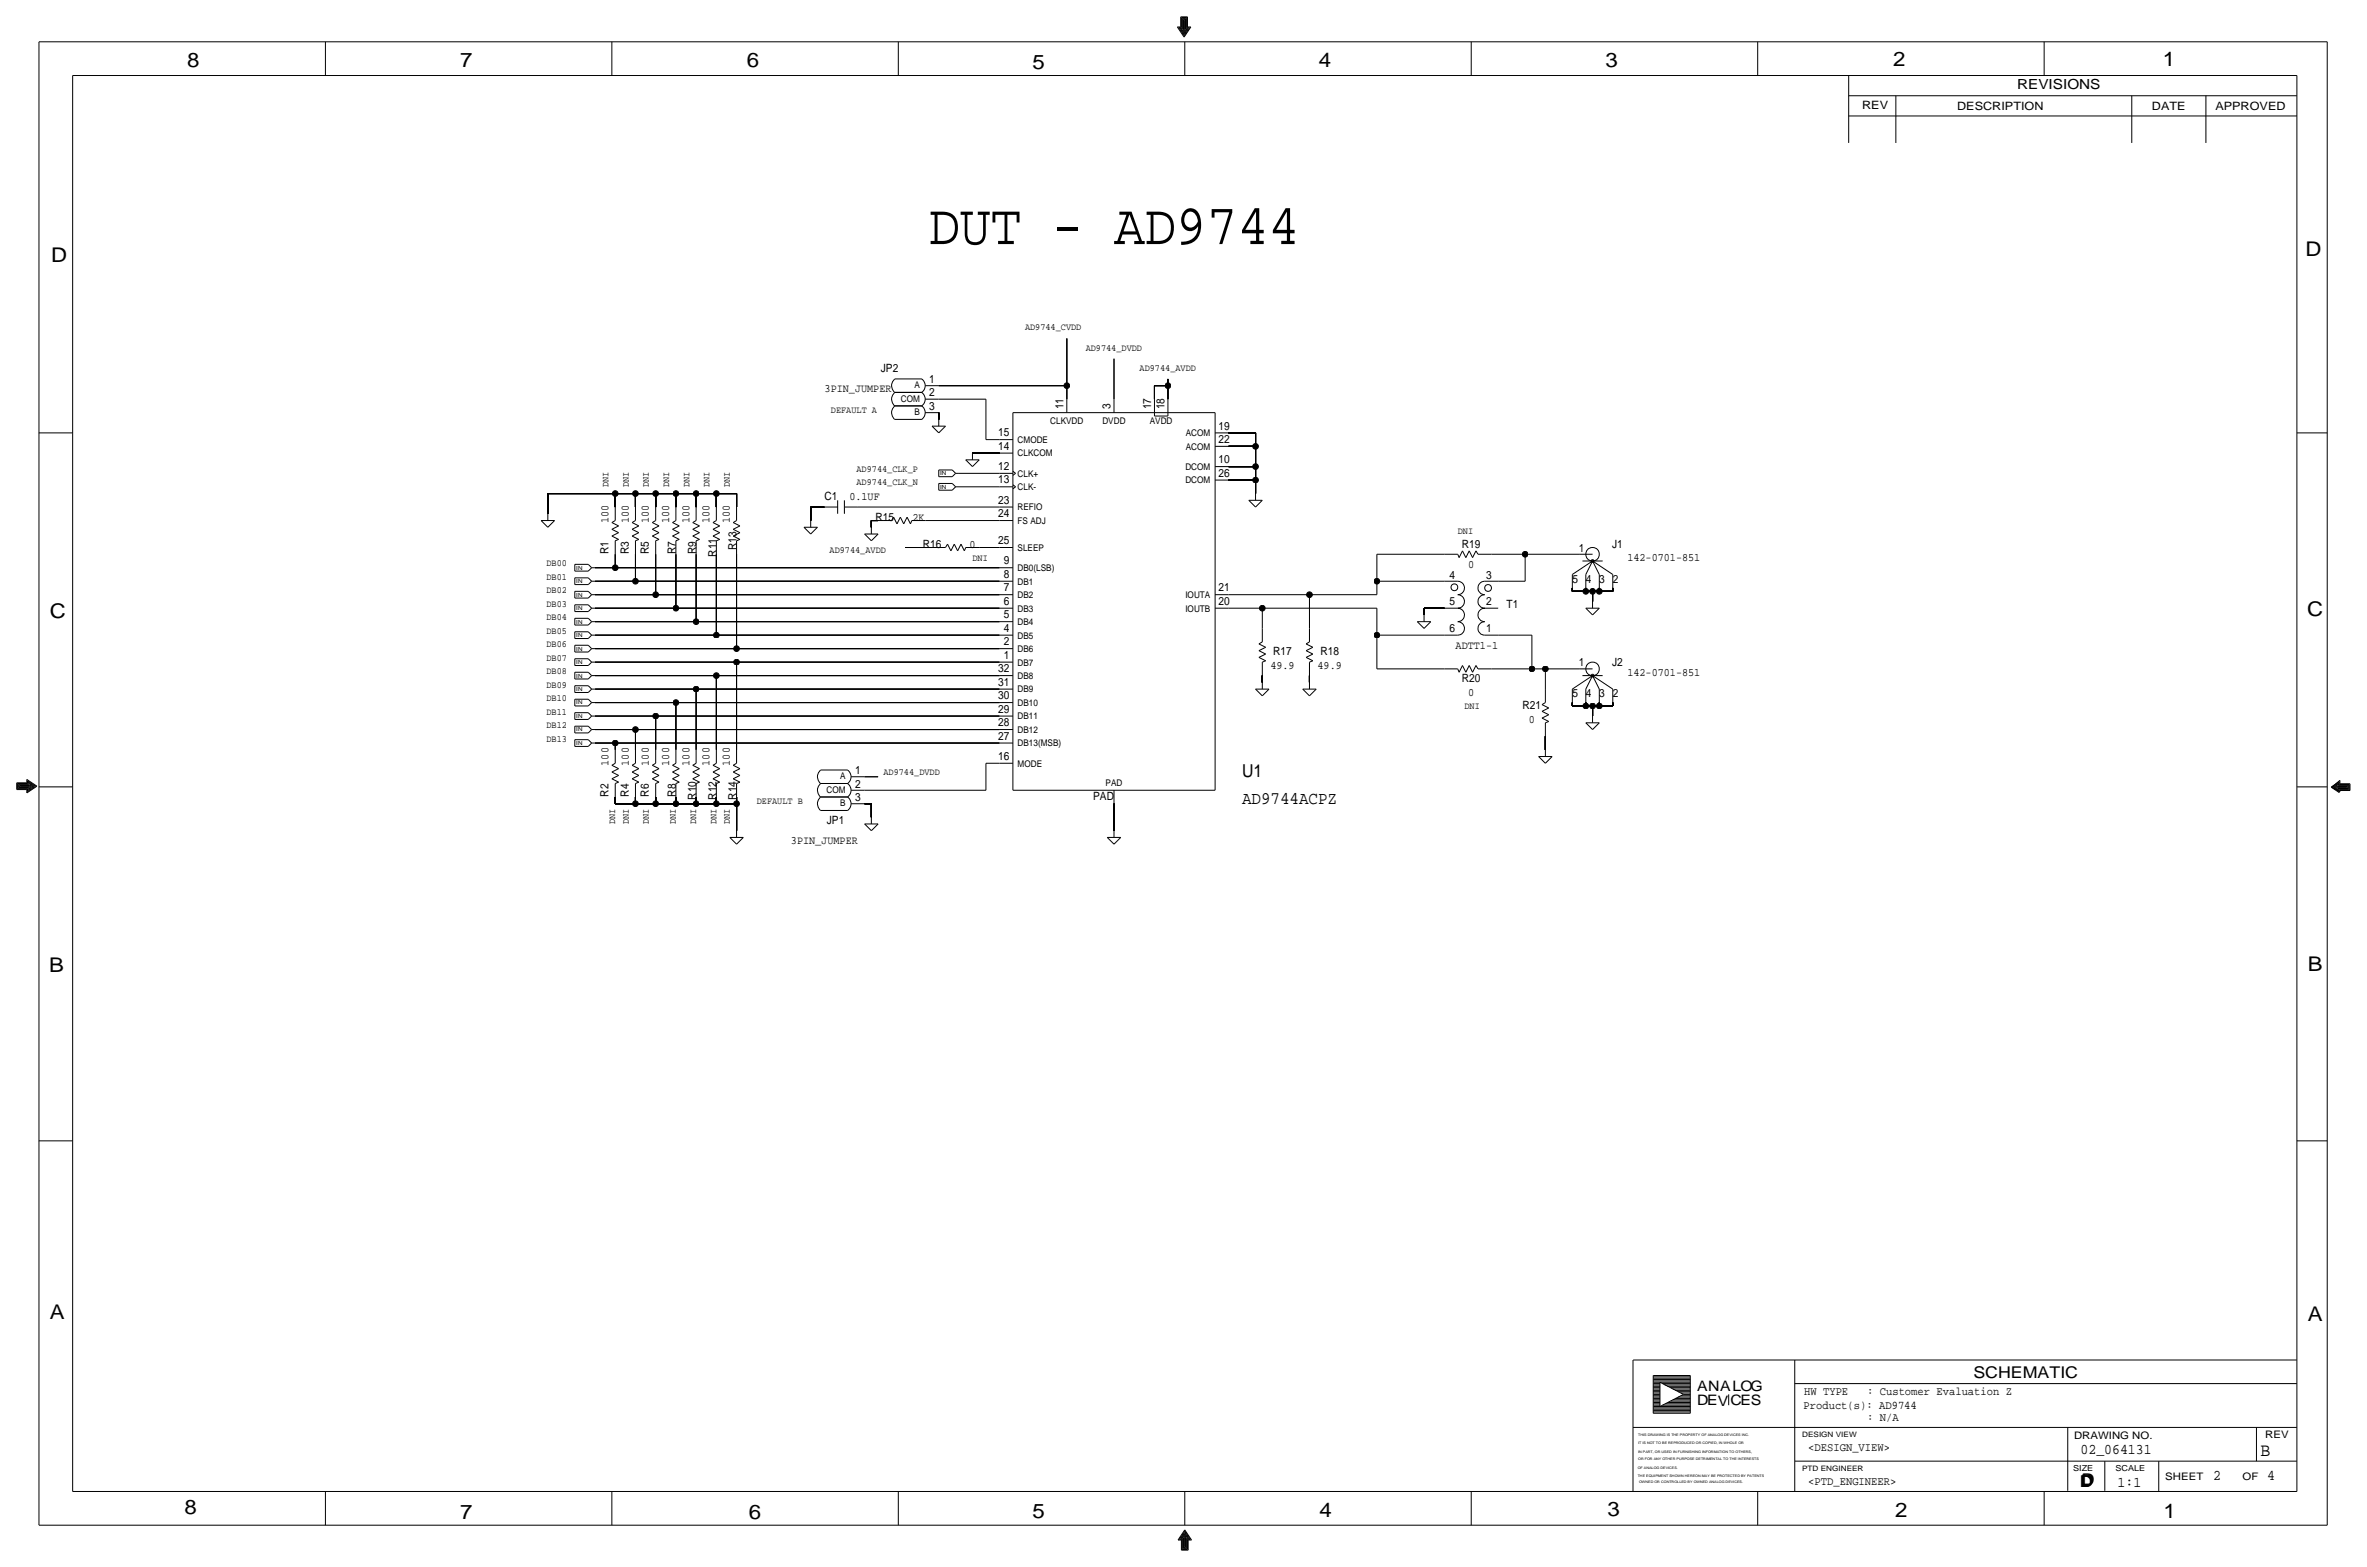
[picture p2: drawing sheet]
<svg xmlns="http://www.w3.org/2000/svg" width="892mm" height="590mm" viewBox="0 0 892 590" stroke-linecap="round" stroke-linejoin="round" font-family="sans-serif">
<defs><g id="words">
<text font-size="21.7" x="350" y="91.9">DUT - AD9744</text>
<g font-size="7.6">
<text x="70.6" y="25.4">8</text>
<text x="173.4" y="25.4">7</text>
<text x="281.4" y="25.1">6</text>
<text x="389.1" y="26.2">5</text>
<text x="497" y="25.4">4</text>
<text x="605" y="25.1">3</text>
<text x="713.4" y="24.9">2</text>
<text x="815" y="24.9">1</text>
<text x="19.3" y="98.8">D</text>
<text x="868.9" y="96.5">D</text>
<text x="18.7" y="232.7">C</text>
<text x="869.4" y="232.2">C</text>
<text x="869.6" y="365.8">B</text>
<text x="18.5" y="366">B</text>
<text x="18.7" y="496.8">A</text>
<text x="869.6" y="497.6">A</text>
<text x="69.5" y="570.5">8</text>
<text x="173.4" y="572.3">7</text>
<text x="282.1" y="572.3">6</text>
<text x="389.1" y="571.8">5</text>
<text x="497.3" y="571.5">4</text>
<text x="605.7" y="571.2">3</text>
<text x="714.2" y="571.5">2</text>
<text x="815.3" y="572">1</text>
</g>
<text font-size="7" x="851.9" y="548.4">B</text>
<g font-size="6.7">
<text x="468.1" y="292.6">U1</text>
<text x="468.1" y="302.8">AD9744ACPZ</text>
</g>
<g font-size="6.1">
<text x="743.7" y="518.9">SCHEMATIC</text>
<text x="783.8" y="560.3">D</text>
<text x="784.3" y="559.8">D</text>
</g>
<g font-size="5.6">
<text x="784" y="547.9">02_064131</text>
<text x="834.1" y="557.5">2</text>
<text x="854.4" y="557.5">4</text>
<text x="798" y="560.1">1:1</text>
</g>
<g font-size="5.4">
<text x="639.5" y="524.2">ANALOG</text>
<text x="639.5" y="529.3">DEVCES</text>
</g>
<text font-size="5.2" x="760.2" y="33.5">REVISIONS</text>
<g font-size="4.4">
<text x="679.9" y="525.5">HW TYPE</text>
<text x="703.6" y="525.5">: Customer Evaluation Z</text>
<text x="679.7" y="530.9">Product(s): AD9744</text>
<text x="703.6" y="535.2">: N/A</text>
<text x="681.4" y="546.6">&lt;DESIGN_VIEW&gt;</text>
<text x="681.4" y="559.3">&lt;PTD_ENGINEER&gt;</text>
</g>
<g font-size="4.3">
<text x="701.8" y="41.1">REV</text>
<text x="737.6" y="41.4">DESCRIPTION</text>
<text x="811" y="41.4">DATE</text>
<text x="834.8" y="41.4">APPROVED</text>
<text x="331.9" y="140.2">JP2</text>
<text x="310.8" y="147.8">3PIN_JUMPER</text>
<text x="350.2" y="149.4">2</text>
<text x="350.2" y="144.3">1</text>
<text x="350.2" y="154.4">3</text>
<text x="400.8" y="154.2" transform="rotate(-90 400.8 154.2)">11</text>
<text x="418.5" y="154.2" transform="rotate(-90 418.5 154.2)">3</text>
<text x="433.8" y="154.2" transform="rotate(-90 433.8 154.2)">17</text>
<text x="438.9" y="154.2" transform="rotate(-90 438.9 154.2)">18</text>
<text x="459.2" y="161.8">19</text>
<text x="376.2" y="164.3">15</text>
<text x="459.2" y="166.9">22</text>
<text x="376.2" y="169.4">14</text>
<text x="376.2" y="177">12</text>
<text x="459.2" y="179.6">26</text>
<text x="459.2" y="174.5">10</text>
<text x="376.2" y="182.1">13</text>
<text x="310.7" y="188.5">C1</text>
<text x="320.1" y="188.5">0.1UF</text>
<text x="376.2" y="189.7">23</text>
<text x="229.3" y="197" transform="rotate(-90 229.3 197)">100</text>
<text x="236.9" y="197" transform="rotate(-90 236.9 197)">100</text>
<text x="244.6" y="197" transform="rotate(-90 244.6 197)">100</text>
<text x="252.2" y="197" transform="rotate(-90 252.2 197)">100</text>
<text x="259.8" y="197" transform="rotate(-90 259.8 197)">100</text>
<text x="267.4" y="197" transform="rotate(-90 267.4 197)">100</text>
<text x="275" y="197" transform="rotate(-90 275 197)">100</text>
<text x="329.9" y="196.1">R15</text>
<text x="343.9" y="196.1">2K</text>
<text x="376.2" y="194.8">24</text>
<text x="229.3" y="208.7" transform="rotate(-90 229.3 208.7)">R1</text>
<text x="236.9" y="208.7" transform="rotate(-90 236.9 208.7)">R3</text>
<text x="244.6" y="208.7" transform="rotate(-90 244.6 208.7)">R5</text>
<text x="254.7" y="208.7" transform="rotate(-90 254.7 208.7)">R7</text>
<text x="262.3" y="208.7" transform="rotate(-90 262.3 208.7)">R9</text>
<text x="270" y="209.8" transform="rotate(-90 270 209.8)">R11</text>
<text x="277.6" y="207.2" transform="rotate(-90 277.6 207.2)">R13</text>
<text x="347.7" y="206.2">R16</text>
<text x="365.3" y="206.2">0</text>
<text x="376.2" y="205">25</text>
<text x="550.9" y="206.2">R19</text>
<text x="595" y="207.8">1</text>
<text x="607.5" y="206.2">J1</text>
<text x="378.3" y="212.6">9</text>
<text x="553.3" y="213.9">0</text>
<text x="613.3" y="211.3">142-0701-851</text>
<text x="378.3" y="217.7">8</text>
<text x="546.2" y="217.9">4</text>
<text x="560" y="217.9">3</text>
<text x="592.5" y="219.5">5</text>
<text x="597.6" y="219.5">4</text>
<text x="602.7" y="219.5">3</text>
<text x="607.8" y="219.5">2</text>
<text x="378.3" y="227.8">6</text>
<text x="378.3" y="222.8">7</text>
<text x="459.2" y="227.8">20</text>
<text x="459.2" y="222.8">21</text>
<text x="378.3" y="232.9">5</text>
<text x="546.2" y="228.1">5</text>
<text x="560" y="228.1">2</text>
<text x="567.8" y="229.1">T1</text>
<text x="378.3" y="238">4</text>
<text x="546.2" y="238.3">6</text>
<text x="560" y="238.3">1</text>
<text x="378.3" y="243.1">2</text>
<text x="548.5" y="244.3">ADTT1-1</text>
<text x="378.3" y="248.2">1</text>
<text x="478.7" y="252">49.9</text>
<text x="479.8" y="246.9">R17</text>
<text x="496.5" y="252">49.9</text>
<text x="497.6" y="246.9">R18</text>
<text x="595" y="251">1</text>
<text x="607.5" y="250.7">J2</text>
<text x="376.2" y="253.2">32</text>
<text x="550.9" y="257">R20</text>
<text x="613.3" y="254.5">142-0701-851</text>
<text x="376.2" y="263.4">30</text>
<text x="376.2" y="258.3">31</text>
<text x="553.3" y="262.1">0</text>
<text x="592.5" y="262.6">5</text>
<text x="597.6" y="262.6">4</text>
<text x="602.7" y="262.6">3</text>
<text x="607.8" y="262.6">2</text>
<text x="376.2" y="268.5">29</text>
<text x="573.8" y="267.2">R21</text>
<text x="376.2" y="273.6">28</text>
<text x="576.1" y="272.3">0</text>
<text x="376.2" y="278.6">27</text>
<text x="376.2" y="286.3">16</text>
<text x="229.3" y="288.4" transform="rotate(-90 229.3 288.4)">100</text>
<text x="236.9" y="288.4" transform="rotate(-90 236.9 288.4)">100</text>
<text x="244.6" y="288.4" transform="rotate(-90 244.6 288.4)">100</text>
<text x="252.2" y="288.4" transform="rotate(-90 252.2 288.4)">100</text>
<text x="259.8" y="288.4" transform="rotate(-90 259.8 288.4)">100</text>
<text x="267.4" y="288.4" transform="rotate(-90 267.4 288.4)">100</text>
<text x="275" y="288.4" transform="rotate(-90 275 288.4)">100</text>
<text x="322.2" y="291.6">1</text>
<text x="322.2" y="296.7">2</text>
<text x="229.3" y="300.1" transform="rotate(-90 229.3 300.1)">R2</text>
<text x="236.9" y="300.1" transform="rotate(-90 236.9 300.1)">R4</text>
<text x="244.6" y="300.1" transform="rotate(-90 244.6 300.1)">R6</text>
<text x="254.7" y="300.1" transform="rotate(-90 254.7 300.1)">R8</text>
<text x="262.3" y="301.2" transform="rotate(-90 262.3 301.2)">R10</text>
<text x="270" y="301.2" transform="rotate(-90 270 301.2)">R12</text>
<text x="277.6" y="301.2" transform="rotate(-90 277.6 301.2)">R14</text>
<text x="322.2" y="301.8">3</text>
<text x="412" y="301.5">PAD</text>
<text x="311.6" y="310.4">JP1</text>
<text x="298.1" y="318">3PIN_JUMPER</text>
</g>
<g font-size="3.9">
<text x="781.6" y="542.1">DRAWING NO.</text>
<text x="853.6" y="541.8">REV</text>
<text x="816" y="557.4">SHEET</text>
<text x="845.1" y="557.5">OF</text>
</g>
<g font-size="3.6">
<text x="386.3" y="124.5">AD9744_CVDD</text>
<text x="409.1" y="132.1">AD9744_DVDD</text>
<text x="429.5" y="139.7">AD9744_AVDD</text>
<text x="313.1" y="155.4">DEFAULT A</text>
<text x="322.8" y="177.8">AD9744_CLK_P</text>
<text x="229.3" y="183.4" transform="rotate(-90 229.3 183.4)">DNI</text>
<text x="236.9" y="183.4" transform="rotate(-90 236.9 183.4)">DNI</text>
<text x="244.6" y="183.4" transform="rotate(-90 244.6 183.4)">DNI</text>
<text x="252.2" y="183.4" transform="rotate(-90 252.2 183.4)">DNI</text>
<text x="259.8" y="183.4" transform="rotate(-90 259.8 183.4)">DNI</text>
<text x="267.4" y="183.4" transform="rotate(-90 267.4 183.4)">DNI</text>
<text x="275" y="183.4" transform="rotate(-90 275 183.4)">DNI</text>
<text x="322.8" y="182.9">AD9744_CLK_N</text>
<text x="549.4" y="201.2">DNI</text>
<text x="312.6" y="208.3">AD9744_AVDD</text>
<text x="205.9" y="213.4">DB00</text>
<text x="366.5" y="211.3">DNI</text>
<text x="205.9" y="218.4">DB01</text>
<text x="205.9" y="223.5">DB02</text>
<text x="205.9" y="233.7">DB04</text>
<text x="205.9" y="228.6">DB03</text>
<text x="205.9" y="238.8">DB05</text>
<text x="205.9" y="243.8">DB06</text>
<text x="205.9" y="248.9">DB07</text>
<text x="205.9" y="254">DB08</text>
<text x="205.9" y="259.1">DB09</text>
<text x="205.9" y="269.2">DB11</text>
<text x="205.9" y="264.2">DB10</text>
<text x="551.9" y="267.2">DNI</text>
<text x="205.9" y="274.3">DB12</text>
<text x="205.9" y="279.4">DB13</text>
<text x="332.9" y="292.1">AD9744_DVDD</text>
<text x="285.2" y="302.8">DEFAULT B</text>
<text x="231.9" y="310.4" transform="rotate(-90 231.9 310.4)">DNI</text>
<text x="236.9" y="310.4" transform="rotate(-90 236.9 310.4)">DNI</text>
<text x="244.6" y="310.4" transform="rotate(-90 244.6 310.4)">DNI</text>
<text x="254.7" y="310.4" transform="rotate(-90 254.7 310.4)">DNI</text>
<text x="262.3" y="310.4" transform="rotate(-90 262.3 310.4)">DNI</text>
<text x="270" y="310.4" transform="rotate(-90 270 310.4)">DNI</text>
<text x="275" y="310.4" transform="rotate(-90 275 310.4)">DNI</text>
</g>
<g font-size="3.5">
<text x="344.6" y="146.3">A</text>
<text x="339.5" y="151.4">COM</text>
<text x="344.6" y="156.5">B</text>
<text x="395.8" y="159.8">CLKVDD</text>
<text x="415.4" y="159.8">DVDD</text>
<text x="433.3" y="159.8">AVDD</text>
<text x="383.5" y="166.9">CMODE</text>
<text x="446.9" y="164.3">ACOM</text>
<text x="383.5" y="172">CLKCOM</text>
<text x="446.9" y="169.4">ACOM</text>
<text x="383.5" y="179.6">CLK+</text>
<text x="446.7" y="177">DCOM</text>
<text x="383.5" y="184.7">CLK-</text>
<text x="446.7" y="182.1">DCOM</text>
<text x="383.5" y="197.4">FS ADJ</text>
<text x="383.5" y="192.3">REFIO</text>
<text x="383.5" y="207.5">SLEEP</text>
<text x="383.5" y="215.1">DB0(LSB)</text>
<text x="383.5" y="220.2">DB1</text>
<text x="383.5" y="225.3">DB2</text>
<text x="446.7" y="225.3">IOUTA</text>
<text x="383.5" y="230.4">DB3</text>
<text x="446.7" y="230.4">IOUTB</text>
<text x="383.5" y="235.5">DB4</text>
<text x="383.5" y="240.5">DB5</text>
<text x="383.5" y="245.6">DB6</text>
<text x="383.5" y="250.7">DB7</text>
<text x="383.5" y="255.8">DB8</text>
<text x="383.5" y="260.9">DB9</text>
<text x="383.5" y="265.9">DB10</text>
<text x="383.5" y="271">DB11</text>
<text x="383.5" y="276.1">DB12</text>
<text x="383.5" y="281.2">DB13(MSB)</text>
<text x="316.7" y="293.6">A</text>
<text x="383.5" y="288.8">MODE</text>
<text x="311.5" y="298.7">COM</text>
<text x="416.6" y="295.9">PAD</text>
<text x="316.7" y="303.8">B</text>
</g>
<g font-size="3.1">
<text x="781.3" y="554">SIZE</text>
<text x="797.3" y="554">SCALE</text>
</g>
<g font-size="2.8">
<text x="679.1" y="541.3">DESIGN VIEW</text>
<text x="679.1" y="554">PTD ENGINEER</text>
</g>
<g font-size="2.1">
<text x="354.3" y="179">IN</text>
<text x="354.3" y="184.1">IN</text>
<text x="217.2" y="214.6">IN</text>
<text x="217.2" y="219.7">IN</text>
<text x="217.2" y="224.7">IN</text>
<text x="217.2" y="229.8">IN</text>
<text x="217.2" y="240">IN</text>
<text x="217.2" y="234.9">IN</text>
<text x="217.2" y="245.1">IN</text>
<text x="217.2" y="250.1">IN</text>
<text x="217.2" y="255.2">IN</text>
<text x="217.2" y="260.3">IN</text>
<text x="217.2" y="265.4">IN</text>
<text x="217.2" y="275.5">IN</text>
<text x="217.2" y="270.5">IN</text>
<text x="217.2" y="280.6">IN</text>
</g>
<g font-size="1.3">
<text x="617.3" y="541.1">THIS DRAWING IS THE PROPERTY OF ANALOG DEVICES INC.</text>
<text x="617.3" y="543.9">IT IS NOT TO BE REPRODUCED OR COPIED, IN WHOLE OR</text>
<text x="617.3" y="547.2">IN PART, OR USED IN FURNISHING INFORMATION TO OTHERS,</text>
<text x="617.3" y="550">OR FOR ANY OTHER PURPOSE DETRIMENTAL TO THE INTERESTS</text>
<text x="617.2" y="556.3">THE EQUIPMENT SHOWN HEREON MAY BE PROTECTED BY PATENTS</text>
<text x="617.2" y="553.2">OF ANALOG DEVICES.</text>
<text x="617.7" y="558.8">OWNED OR CONTROLLED BY OWNED ANALOG DEVICES.</text>
</g>
</g></defs>
<!-- layer: Nets -->
<g fill="none" stroke="#000" stroke-width=".38">
<path d="M402 127.5v17.8zM419.8 135.1v15.3zM353.8 155.4v2.6zM353.8 145.3h48.2zM353.8 150.4h17.8zM371.6 150.4v15.2zM402 145.3v5.1zM435.1 145.3v5.1zM435.1 145.3h5zM440.1 145.3v5.1zM440.1 142.7v2.6zM361.4 178.3h15.2z"/>
<path d="M366.5 170.7h10.1zM371.6 165.6h5zM463 175.8h10.2zM463 168.1h10.2zM463 163.1h10.2zM473.2 175.8v5zM473.2 168.1v7.7zM473.2 163.1v5zM206.5 185.9v7.6zM206.5 185.9h25.4zM231.9 185.9v5.1zM231.9 185.9h7.6z"/>
<path d="M239.5 185.9v5.1zM239.5 185.9h7.6zM247.1 185.9v5.1zM247.1 185.9h7.6zM254.7 185.9v5.1zM254.7 185.9h7.6zM262.3 185.9v5.1zM262.3 185.9h7.7zM270 185.9v5.1zM270 185.9h7.6zM277.6 185.9v5.1zM305.5 191v5.1z"/>
<path d="M305.5 191h5.1zM323.3 191h53.3zM328.4 196.1v2.5zM328.4 196.1h2.5zM348.7 196.1h27.9zM361.4 183.4h15.2zM463 180.8h10.2zM473.2 180.8v5.1zM224.2 218.9h15.3zM224.2 213.9h7.7zM231.9 208.8v5.1zM231.9 213.9h144.7z"/>
<path d="M239.5 208.8v10.1zM239.5 218.9h137.1zM247.1 208.8v15.2zM254.7 208.8v20.3zM262.3 208.8v25.4zM270 208.8v30.5zM277.6 208.8v35.5zM341.1 206.2h10.1zM369 206.2h7.6zM518.9 208.8h25.4zM518.9 218.9v5.1zM518.9 218.9h25.4z"/>
<path d="M518.9 208.8v10.1zM562.1 208.8h12.7zM564.6 218.9h10.2zM574.8 208.8v10.1zM574.8 208.8h20.3zM224.2 239.3h45.8zM224.2 234.2h38.1zM224.2 229.1h30.5zM224.2 224h22.9zM247.1 224h129.5zM254.7 229.1h121.9zM262.3 234.2h114.3z"/>
<path d="M270 239.3h106.6zM463 224h30.5zM463 229.1h12.7zM475.7 229.1v7.6zM475.7 229.1h43.2zM493.5 224v12.7zM493.5 224h25.4zM518.9 239.3v12.7zM518.9 229.1v10.2zM518.9 239.3h25.4zM536.7 229.1v2.5zM536.7 229.1h7.6z"/>
<path d="M564.6 239.3h12.7zM577.3 239.3v12.7zM592.5 221.5v1.3zM592.5 222.8h5.1zM597.6 222.8h2.6zM597.6 221.5v1.3zM600.2 222.8v3.8zM600.2 222.8h2.5zM602.7 221.5v1.3zM602.7 222.8h5.1zM607.8 221.5v1.3zM224.2 259.6h38.1z"/>
<path d="M224.2 254.5h45.8zM224.2 249.4h53.4zM224.2 244.3h53.4zM262.3 259.6v22.8zM262.3 259.6h114.3zM270 254.5v27.9zM270 254.5h106.6zM277.6 249.4v33zM277.6 249.4h99zM277.6 244.3h99zM475.7 254.5v2.5zM493.5 254.5v2.5z"/>
<path d="M518.9 252h25.4zM562.1 252h15.2zM577.3 252h5.1zM582.4 252v7.6zM582.4 252h12.7zM224.2 279.9h7.7zM224.2 274.8h15.3zM224.2 269.7h22.9zM224.2 264.7h30.5zM231.9 279.9v2.5zM231.9 279.9h144.7zM239.5 274.8v7.6z"/>
<path d="M239.5 274.8h137.1zM247.1 269.7v12.7zM247.1 269.7h129.5zM254.7 264.7v17.7zM254.7 264.7h121.9zM582.4 277.4v5zM592.5 264.7v1.2zM592.5 265.9h5.1zM597.6 264.7v1.2zM597.6 265.9h2.6zM600.2 265.9v3.8zM600.2 265.9h2.5z"/>
<path d="M602.7 265.9h5.1zM602.7 264.7v1.2zM607.8 264.7v1.2zM325.8 297.7h45.8zM325.8 292.6h5.1zM371.6 287.5h5zM371.6 287.5v10.2zM231.9 300.2v2.6zM231.9 302.8h7.6zM239.5 300.2v2.6zM239.5 302.8h7.6zM247.1 300.2v2.6z"/>
<path d="M247.1 302.8h7.6zM254.7 300.2v2.6zM254.7 302.8h7.6zM262.3 300.2v2.6zM262.3 302.8h7.7zM270 300.2v2.6zM270 302.8h7.6zM277.6 302.8v10.1zM277.6 300.2v2.6zM325.8 302.8h2.6zM328.4 302.8v5zM419.8 302.8v10.1z"/>
</g>
<g fill="#000" stroke="#000" stroke-width=".38">
<circle cx="402" cy="145.3" r="1.07"/>
<circle cx="440.1" cy="145.3" r="1.07"/>
<circle cx="473.2" cy="168.1" r="1.07"/>
<circle cx="473.2" cy="175.8" r="1.07"/>
<circle cx="231.9" cy="185.9" r="1.07"/>
<circle cx="239.5" cy="185.9" r="1.07"/>
<circle cx="247.1" cy="185.9" r="1.07"/>
<circle cx="254.7" cy="185.9" r="1.07"/>
<circle cx="262.3" cy="185.9" r="1.07"/>
<circle cx="270" cy="185.9" r="1.07"/>
<circle cx="473.2" cy="180.8" r="1.07"/>
<circle cx="231.9" cy="213.9" r="1.07"/>
<circle cx="239.5" cy="218.9" r="1.07"/>
<circle cx="518.9" cy="218.9" r="1.07"/>
<circle cx="574.8" cy="208.8" r="1.07"/>
<circle cx="247.1" cy="224" r="1.07"/>
<circle cx="254.7" cy="229.1" r="1.07"/>
<circle cx="262.3" cy="234.2" r="1.07"/>
<circle cx="270" cy="239.3" r="1.07"/>
<circle cx="475.7" cy="229.1" r="1.07"/>
<circle cx="493.5" cy="224" r="1.07"/>
<circle cx="518.9" cy="239.3" r="1.07"/>
<circle cx="597.6" cy="222.8" r="1.07"/>
<circle cx="600.2" cy="222.8" r="1.07"/>
<circle cx="602.7" cy="222.8" r="1.07"/>
<circle cx="262.3" cy="259.6" r="1.07"/>
<circle cx="270" cy="254.5" r="1.07"/>
<circle cx="277.6" cy="244.3" r="1.07"/>
<circle cx="277.6" cy="249.4" r="1.07"/>
<circle cx="577.3" cy="252" r="1.07"/>
<circle cx="582.4" cy="252" r="1.07"/>
<circle cx="231.9" cy="279.9" r="1.07"/>
<circle cx="239.5" cy="274.8" r="1.07"/>
<circle cx="247.1" cy="269.7" r="1.07"/>
<circle cx="254.7" cy="264.7" r="1.07"/>
<circle cx="597.6" cy="265.9" r="1.07"/>
<circle cx="600.2" cy="265.9" r="1.07"/>
<circle cx="602.7" cy="265.9" r="1.07"/>
<circle cx="239.5" cy="302.8" r="1.07"/>
<circle cx="247.1" cy="302.8" r="1.07"/>
<circle cx="254.7" cy="302.8" r="1.07"/>
<circle cx="262.3" cy="302.8" r="1.07"/>
<circle cx="270" cy="302.8" r="1.07"/>
<circle cx="277.6" cy="302.8" r="1.07"/>
</g>
<!-- layer: Components -->
<g fill="none" stroke="#000" stroke-width=".38">
<path d="M337.2 147.8a3.3 3.3 0 0 0 0 5.2M337.2 152.9a3.3 3.3 0 0 0 0 5.1M337.2 142.7a3.3 3.3 0 0 0 0 5.2M337.3 147.8h10.1zM337.3 158h10.1zM337.3 152.9h10.1zM337.3 142.7h10.1zM347.4 147.9a3.1 3.1 0 0 1 0 5M347.4 153a3.1 3.1 0 0 1 0 5M347.4 142.8a3.1 3.1 0 0 1 0 5M348.7 155.4h5.1zM348.7 150.4h5.1z"/>
<path d="M348.7 145.3h5.1zM353.8 158v2.5zM381.7 155.4h76.2zM381.7 155.4v142.3zM402 150.4v5zM419.8 150.4v5zM435.1 150.4v5zM435.1 156.7h5zM435.1 155.4v1.3zM440.1 150.4v5zM440.1 155.4v1.3zM457.9 155.4v142.3z"/>
<path d="M351.2 160.5l2.6 2.6zM351.2 160.5h5.1zM353.8 163.1l2.5-2.6zM353.8 177h5.1zM353.8 177v2.6zM353.8 179.6h5.1zM358.9 177l1.2 1.3zM360.1 178.3l-1.2 1.3zM360.1 178.3h1.3zM363.9 173.2l2.6 2.6zM363.9 173.2h5.1zM366.5 170.7v2.5z"/>
<path d="M369 173.2l-2.5 2.6zM376.6 165.6h5.1zM376.6 170.7h5.1zM376.6 178.3h5.1zM381.7 177.5l1 .8zM381.7 179.1l1-.8zM457.9 168.1h5.1zM457.9 163.1h5.1zM457.9 175.8h5.1zM203.9 196.1l2.6 2.5zM203.9 196.1h5.1zM206.5 198.6l2.5-2.5z"/>
<path d="M206.5 193.5v2.6zM230.6 196.8l1.3-.7zM230.6 196.8l2.5 1.3zM230.6 199.4l2.5-1.3zM230.6 199.4l2.5 1.3zM231.9 191v5.1zM238.2 196.8l1.3-.7zM238.2 196.8l2.5 1.3zM238.2 199.4l2.5-1.3zM238.2 199.4l2.5 1.3zM239.5 191v5.1zM245.8 196.8l1.3-.7z"/>
<path d="M245.8 196.8l2.6 1.3zM245.8 199.4l2.6-1.3zM245.8 199.4l2.6 1.3zM247.1 191v5.1zM253.4 196.8l1.3-.7zM253.4 196.8l2.6 1.3zM253.4 199.4l2.6-1.3zM253.4 199.4l2.6 1.3zM254.7 191v5.1zM261.1 196.8l1.2-.7zM261.1 196.8l2.5 1.3zM261.1 199.4l2.5-1.3z"/>
<path d="M261.1 199.4l2.5 1.3zM262.3 191v5.1zM268.7 196.8l1.3-.7zM268.7 196.8l2.5 1.3zM268.7 199.4l2.5-1.3zM268.7 199.4l2.5 1.3zM270 191v5.1zM276.3 196.8l1.3-.7zM276.3 196.8l2.5 1.3zM276.3 199.4l2.5-1.3zM276.3 199.4l2.5 1.3zM277.6 191v5.1z"/>
<path d="M303 198.6l2.5 2.6zM303 198.6h5.1zM305.5 196.1v2.5zM310.6 191h5.1zM315.7 188.5v5zM318.2 191h5.1zM318.2 188.5v5zM328.4 198.6v2.6zM330.9 196.1h5.1zM336.8 194.8l-.8 1.3zM336.8 194.8l1.2 2.6zM339.3 194.8l-1.3 2.6z"/>
<path d="M339.3 194.8l1.3 2.6zM341.8 194.8l-1.2 2.6zM341.8 194.8l1.3 2.6zM343.6 196.1h5.1zM343.6 196.1l-.5 1.3zM353.8 182.1h5.1zM353.8 182.1v2.6zM353.8 184.7h5.1zM358.9 182.1l1.2 1.3zM360.1 183.4l-1.2 1.3zM360.1 183.4h1.3zM376.6 196.1h5.1z"/>
<path d="M376.6 191h5.1zM376.6 183.4h5.1zM381.7 182.6l1 .8zM381.7 184.1l1-.7zM457.9 180.8h5.1zM470.6 188.5l2.6 2.5zM470.6 188.5h5.1zM473.2 185.9v2.6zM475.7 188.5l-2.5 2.5zM216.6 217.7h5.1zM216.6 217.7v2.5zM216.6 212.6h5.1z"/>
<path d="M216.6 212.6v2.5zM216.6 215.1h5.1zM221.7 217.7l1.3 1.2zM221.7 212.6l1.3 1.3zM223 218.9l-1.3 1.3zM223 218.9h1.2zM223 213.9l-1.3 1.2zM223 213.9h1.2zM230.6 201.9l2.5-1.2zM230.6 201.9l2.5 1.3zM231.9 203.7v5.1zM231.9 203.7l1.2-.5z"/>
<path d="M238.2 201.9l2.5-1.2zM238.2 201.9l2.5 1.3zM239.5 203.7v5.1zM239.5 203.7l1.2-.5zM245.8 201.9l2.6-1.2zM245.8 201.9l2.6 1.3zM247.1 203.7v5.1zM247.1 203.7l1.3-.5zM253.4 201.9l2.6-1.2zM253.4 201.9l2.6 1.3zM254.7 203.7v5.1zM254.7 203.7l1.3-.5z"/>
<path d="M261.1 201.9l2.5-1.2zM261.1 201.9l2.5 1.3zM262.3 203.7v5.1zM262.3 203.7l1.3-.5zM268.7 201.9l2.5-1.2zM268.7 201.9l2.5 1.3zM270 203.7v5.1zM270 203.7l1.2-.5zM276.3 201.9l2.5-1.2zM276.3 201.9l2.5 1.3zM277.6 203.7v5.1zM277.6 203.7l1.2-.5z"/>
<path d="M305.5 201.2l2.6-2.6zM325.8 201.2l2.6 2.5zM325.8 201.2h5.1zM330.9 201.2l-2.5 2.5zM351.2 206.2h5.1zM357.1 205l-.8 1.2zM357.1 205l1.2 2.5zM359.6 205l-1.3 2.5zM359.6 205l1.3 2.5zM362.2 205l-1.3 2.5zM362.2 205l1.2 2.5zM363.9 206.2h5.1z"/>
<path d="M363.9 206.2l-.5 1.3zM376.6 206.2h5.1zM376.6 213.9h5.1zM376.6 218.9h5.1zM544.3 218.9h5.1zM544.3 208.8h5.1zM549.4 208.8l.5 1.3zM549.4 218.9a2.54 2.54 0 0 1 2.5 2.6 2.54 2.54 0 0 1-2.5 2.5 2.54 2.54 0 0 1 2.5 2.6 2.54 2.54 0 0 1-2.5 2.5 2.54 2.54 0 0 1 2.5 2.5 2.54 2.54 0 0 1-2.5 2.6 2.54 2.54 0 0 1 2.5 2.5 2.54 2.54 0 0 1-2.5 2.6M551.1 207.5l1.3 2.6zM551.1 207.5l-1.2 2.6zM553.7 207.5l1.2 2.6zM553.7 207.5l-1.3 2.6z"/>
<path d="M556.2 207.5l.8 1.3zM556.2 207.5l-1.3 2.6zM557 208.8h5.1zM559.5 218.9h5.1zM559.5 218.9a2.54 2.54 0 0 0-2.5 2.6 2.54 2.54 0 0 0 2.5 2.5 2.54 2.54 0 0 0-2.5 2.6 2.54 2.54 0 0 0 2.5 2.5 2.54 2.54 0 0 0-2.5 2.5 2.54 2.54 0 0 0 2.5 2.6 2.54 2.54 0 0 0-2.5 2.5 2.54 2.54 0 0 0 2.5 2.6M592.5 216.4v5.1zM592.5 216.4l7.7-5.1zM595.1 208.8h5.1zM596.3 211.3h7.7zM597.6 216.4v5.1zM600.2 211.3l-2.6 5.1zM600.2 211.3l7.6 5.1z"/>
<path d="M600.2 211.3l2.5 5.1zM602.7 216.4v5.1zM607.8 216.4v5.1zM216.6 238h5.1zM216.6 238v2.5zM216.6 232.9h5.1zM216.6 232.9v2.6zM216.6 235.5h5.1zM216.6 227.8h5.1zM216.6 227.8v2.6zM216.6 230.4h5.1zM216.6 222.8h5.1z"/>
<path d="M216.6 222.8v2.5zM216.6 225.3h5.1zM216.6 220.2h5.1zM221.7 238l1.3 1.3zM221.7 232.9l1.3 1.3zM221.7 227.8l1.3 1.3zM221.7 222.8l1.3 1.2zM221.7 225.3l1.3-1.3zM223 239.3l-1.3 1.2zM223 239.3h1.2zM223 234.2l-1.3 1.3zM223 234.2h1.2z"/>
<path d="M223 229.1l-1.3 1.3zM223 229.1h1.2zM223 224h1.2zM376.6 224h5.1zM376.6 229.1h5.1zM376.6 234.2h5.1zM376.6 239.3h5.1zM457.9 224h5.1zM457.9 229.1h5.1zM475.7 236.7v5.1zM493.5 236.7v5.1zM534.1 234.2l2.6 2.5z"/>
<path d="M534.1 234.2h5.1zM536.7 236.7l2.5-2.5zM536.7 231.6v2.6zM544.3 229.1h5.1zM544.3 239.3h5.1zM559.5 229.1h5.1zM559.5 239.3h5.1zM597.6 229.1l2.6 2.5zM597.6 229.1h5.1zM600.2 231.6l2.5-2.5zM600.2 226.6v2.5zM216.6 258.3h5.1z"/>
<path d="M216.6 258.3v2.6zM216.6 253.2h5.1zM216.6 253.2v2.6zM216.6 255.8h5.1zM216.6 248.2h5.1zM216.6 248.2v2.5zM216.6 250.7h5.1zM216.6 243.1h5.1zM216.6 243.1v2.5zM216.6 245.6h5.1zM216.6 240.5h5.1zM221.7 258.3l1.3 1.3z"/>
<path d="M221.7 253.2l1.3 1.3zM221.7 248.2l1.3 1.2zM221.7 243.1l1.3 1.2zM223 259.6l-1.3 1.3zM223 259.6h1.2zM223 254.5l-1.3 1.3zM223 254.5h1.2zM223 249.4l-1.3 1.3zM223 249.4h1.2zM223 244.3l-1.3 1.3zM223 244.3h1.2zM376.6 254.5h5.1z"/>
<path d="M376.6 259.6h5.1zM376.6 244.3h5.1zM376.6 249.4h5.1zM473.2 259.6l2.5 2.5zM473.2 259.6h5zM474.4 242.6l1.3-.8zM474.4 242.6l2.6 1.2zM474.4 245.1l2.6-1.3zM474.4 245.1l2.6 1.3zM474.4 247.6l2.6-1.2zM474.4 247.6l2.6 1.3zM475.7 257v2.6z"/>
<path d="M475.7 249.4v5.1zM475.7 249.4l1.3-.5zM478.2 259.6l-2.5 2.5zM490.9 259.6l2.6 2.5zM490.9 259.6h5.1zM492.2 242.6l1.3-.8zM492.2 242.6l2.5 1.2zM492.2 245.1l2.5-1.3zM492.2 245.1l2.5 1.3zM492.2 247.6l2.5-1.2zM492.2 247.6l2.5 1.3zM493.5 257v2.6z"/>
<path d="M493.5 249.4v5.1zM493.5 249.4l1.2-.5zM496 259.6l-2.5 2.5zM544.3 252h5.1zM549.4 252l.5 1.2zM551.1 250.7l1.3 2.5zM551.1 250.7l-1.2 2.5zM553.7 250.7l1.2 2.5zM553.7 250.7l-1.3 2.5zM556.2 250.7l.8 1.3zM556.2 250.7l-1.3 2.5zM557 252h5.1z"/>
<path d="M582.4 259.6v5.1zM592.5 259.6v5.1zM592.5 259.6l7.7-5.1zM595.1 252h5.1zM596.3 254.5h7.7zM597.6 259.6v5.1zM600.2 254.5l-2.6 5.1zM600.2 254.5l7.6 5.1zM600.2 254.5l2.5 5.1zM602.7 259.6v5.1zM607.8 259.6v5.1zM216.6 278.6h5.1z"/>
<path d="M216.6 278.6v2.6zM216.6 273.6h5.1zM216.6 273.6v2.5zM216.6 276.1h5.1zM216.6 268.5h5.1zM216.6 268.5v2.5zM216.6 271h5.1zM216.6 263.4h5.1zM216.6 263.4v2.5zM216.6 265.9h5.1zM216.6 260.9h5.1zM221.7 278.6l1.3 1.3z"/>
<path d="M221.7 273.6l1.3 1.2zM221.7 268.5l1.3 1.2zM221.7 263.4l1.3 1.3zM223 279.9h1.2zM223 274.8l-1.3 1.3zM223 274.8h1.2zM223 269.7l-1.3 1.3zM223 269.7h1.2zM223 264.7l-1.3 1.2zM223 264.7h1.2zM376.6 264.7h5.1zM376.6 269.7h5.1z"/>
<path d="M376.6 274.8h5.1zM376.6 279.9h5.1zM581.1 265.4l1.3-.7zM581.1 265.4l2.5 1.3zM581.1 268l2.5-1.3zM581.1 268l2.5 1.2zM581.1 270.5l2.5-1.3zM581.1 270.5l2.5 1.3zM582.4 272.3v5.1zM582.4 272.3l1.2-.5zM597.6 272.3l2.6 2.5zM597.6 272.3h5.1z"/>
<path d="M600.2 274.8l2.5-2.5zM600.2 269.7v2.6zM216.6 281.2h5.1zM221.7 281.2l1.3-1.3zM230.6 288.3l1.3-.8zM230.6 288.3l2.5 1.3zM230.6 290.8l2.5-1.2zM230.6 290.8l2.5 1.3zM230.6 293.4l2.5-1.3zM230.6 293.4l2.5 1.2zM231.9 282.4v5.1zM231.9 295.1v5.1z"/>
<path d="M231.9 295.1l1.2-.5zM238.2 288.3l1.3-.8zM238.2 288.3l2.5 1.3zM238.2 290.8l2.5-1.2zM238.2 290.8l2.5 1.3zM238.2 293.4l2.5-1.3zM238.2 293.4l2.5 1.2zM239.5 282.4v5.1zM239.5 295.1v5.1zM239.5 295.1l1.2-.5zM245.8 288.3l1.3-.8zM245.8 288.3l2.6 1.3z"/>
<path d="M245.8 290.8l2.6-1.2zM245.8 290.8l2.6 1.3zM245.8 293.4l2.6-1.3zM245.8 293.4l2.6 1.2zM247.1 282.4v5.1zM247.1 295.1v5.1zM247.1 295.1l1.3-.5zM253.4 288.3l1.3-.8zM253.4 288.3l2.6 1.3zM253.4 290.8l2.6-1.2zM253.4 290.8l2.6 1.3zM253.4 293.4l2.6-1.3z"/>
<path d="M253.4 293.4l2.6 1.2zM254.7 282.4v5.1zM254.7 295.1v5.1zM254.7 295.1l1.3-.5zM261.1 288.3l1.2-.8zM261.1 288.3l2.5 1.3zM261.1 290.8l2.5-1.2zM261.1 290.8l2.5 1.3zM261.1 293.4l2.5-1.3zM261.1 293.4l2.5 1.2zM262.3 282.4v5.1zM262.3 295.1v5.1z"/>
<path d="M262.3 295.1l1.3-.5zM268.7 288.3l1.3-.8zM268.7 288.3l2.5 1.3zM268.7 290.8l2.5-1.2zM268.7 290.8l2.5 1.3zM268.7 293.4l2.5-1.3zM268.7 293.4l2.5 1.2zM270 282.4v5.1zM270 295.1v5.1zM270 295.1l1.2-.5zM276.3 288.3l1.3-.8zM276.3 288.3l2.5 1.3z"/>
<path d="M276.3 290.8l2.5-1.2zM276.3 290.8l2.5 1.3zM276.3 293.4l2.5-1.3zM276.3 293.4l2.5 1.2zM277.6 282.4v5.1zM277.6 295.1v5.1zM277.6 295.1l1.2-.5zM309.3 290.1a3.3 3.3 0 0 0 0 5 3.3 3.3 0 0 0 0 5.2 3.3 3.3 0 0 0 0 5.1M309.3 295.1h10.2zM309.3 290.1h10.2zM319.4 290.1a3.1 3.1 0 0 1 0 5.1 3.1 3.1 0 0 1 0 5 3.1 3.1 0 0 1 0 5.1M320.8 297.7h5z"/>
<path d="M320.8 292.6h5zM376.6 287.5h5.1zM381.7 297.7h76.2zM419.8 297.7v5.1zM579.8 285l2.6 2.5zM579.8 285h5.1zM582.4 282.4v2.6zM584.9 285l-2.5 2.5zM275 315.5l2.6 2.5zM275 315.5h5.1zM277.6 318l2.5-2.5zM277.6 312.9v2.6z"/>
<path d="M309.3 305.3h10.2zM309.3 300.2h10.2zM320.8 302.8h5zM325.8 310.4l2.6 2.5zM325.8 310.4h5.1zM328.4 307.8v2.6zM330.9 310.4l-2.5 2.5zM417.3 315.5l2.5 2.5zM417.3 315.5h5.1zM419.8 312.9v2.6zM422.4 315.5l-2.6 2.5z"/>
<circle cx="600.1" cy="208.8" r="2.56"/>
<circle cx="600.1" cy="211.3" r=".51"/>
<circle cx="548.1" cy="221.2" r="1.28"/>
<circle cx="560.8" cy="221.5" r="1.28"/>
<circle cx="600.1" cy="252" r="2.56"/>
<circle cx="600.1" cy="254.5" r=".51"/>
</g>
<!-- layer: Page Border and Title Block -->
<g fill="none" stroke="#000" stroke-width=".38">
<path d="M14.7 15.7v558.8zM14.7 15.7h862.3zM122.6 15.7v12.7zM230.6 15.7v12.7zM338.5 15.7v12.7zM443.7 10.2h1.3zM443.7 10.2l2.5 3.8zM444.2 10.4l2 3.1zM444.2 10.4h1zM444.7 10.7l1.5 2.3zM444.7 10.7h.8zM445 6.4v3.8z"/>
<path d="M445 6.4h2.5zM445.2 6.6v3.8zM445.2 6.6h2zM445.2 10.9h.5zM445.2 10.9l1 1.5zM445.5 6.9v3.8zM445.5 6.9h1.5zM445.7 11.2l.5 .7zM445.7 11.2h.3zM445.7 7.1v3.8zM445.7 7.1h1zM446 7.4v3.8z"/>
<path d="M446 7.4h.5zM446.2 7.6v4.1zM446.5 11.2h.2zM446.5 7.4v3.8zM446.5 15.7v12.7zM446.7 10.9h.5zM446.7 11.2l-.5 .7zM446.7 7.1v3.8zM447 10.7h.8zM447 6.9v3.8zM447.2 10.4h1.1zM447.2 6.6v3.8z"/>
<path d="M447.2 10.9l-1 1.5zM447.5 10.2h1.3zM447.5 6.4v3.8zM447.8 10.7l-1.6 2.3zM448.3 10.4l-2.1 3.1zM448.8 10.2l-2.6 3.8zM554.4 15.7v12.7zM662.4 15.7v12.7zM770.3 15.7v12.7zM877 15.7v558.8zM27.4 28.4h838.2zM27.4 28.4v533.4z"/>
<path d="M696.7 36.1h168.9zM696.7 28.4v25.4zM714.5 36.1v17.7zM803.4 36.1v17.7zM831.3 36.1v17.7zM865.6 28.4v533.4zM696.7 43.7h168.9zM14.7 163.1h12.7zM865.6 163.1h11.4zM6.3 294.9v2.5zM6.3 297.4h3.8zM6.3 294.9h3.8z"/>
<path d="M6.6 295.1v2.1zM6.6 295.1h3.8zM6.6 297.2h3.8zM6.8 295.4v1.5zM6.8 295.4h3.8zM6.8 296.9h3.8zM7.1 295.7v1zM7.1 295.7h3.8zM7.1 296.7h3.8zM7.3 295.9v.5zM7.3 295.9h3.8zM7.3 296.4h3.8z"/>
<path d="M7.6 296.2h4zM10.1 297.4v1.3zM10.1 298.7l3.8-2.5zM10.1 293.6l3.8 2.6zM10.1 293.6v1.3zM10.4 297.2v1zM10.4 298.2l3-2zM10.4 294.1v1zM10.4 294.1l3 2.1zM10.6 296.9v.8zM10.6 297.7l2.3-1.5zM10.6 294.6v.8z"/>
<path d="M10.6 294.6l2.3 1.6zM10.9 295.1v.6zM10.9 295.1l1.5 1.1zM10.9 296.7v.5zM10.9 297.2l1.5-1zM11.1 295.7v.2zM11.1 295.7l.8 .5zM11.1 296.4v.3zM11.1 296.7l.8-.5zM14.7 296.4h12.7zM865.6 296.4h11.4zM878.5 296.5l3-2z"/>
<path d="M878.5 296.5l3 2.1zM878.7 296.5l3.1 1.8zM878.7 296.5l3.1-2.5zM879 296.5l2.3-1.5zM879 296.5l2.3 1.5zM879.5 296.5l1.5-1zM879.5 296.5l1.5 1zM880 296.5l.8-.5zM880 296.5l.8 .5zM880.3 296.5h4zM880.8 296.3h3.8zM880.8 296.8h3.8z"/>
<path d="M880.8 296v.3zM880.8 296.8v.2zM881 296h3.8zM881 297h3.8zM881 295.5v.5zM881 297v.5zM881.3 295.8h3.8zM881.3 297.3h3.8zM881.3 295v.8zM881.3 297.3v.7zM881.5 295.5h3.8zM881.5 297.5h3.8z"/>
<path d="M881.5 294.5v1zM881.5 297.5v1.1zM881.8 297.8h3.8zM881.8 295.2h3.8zM881.8 297.8v.5zM881.8 294v1.2zM884.6 296.3v.5zM884.8 296v1zM885.1 295.8v1.5zM885.3 295.5v2zM885.6 295.2v2.6zM14.7 429.8h12.7z"/>
<path d="M865.6 429.8h11.4zM615.4 512.3v49.5zM615.4 512.3h250.2zM623 518.2h14zM623 518.7h14zM623 519.7h14zM623 519.2h14zM623 518.2v14.2zM637 518.2v14.2zM676.4 512.3v49.5zM615.4 537.7h250.2zM623 532.4h14z"/>
<path d="M623 531.9h14zM623 531.4h14zM623 530.4h14zM623 530.9h14zM623 526.3h2.6zM623 525.3h2.6zM623 527.3h2.6zM623 525.8h2.6zM623 528.3h2.6zM623 527.8h2.6zM623 528.8h2.6zM623 529.3h2.6z"/>
<path d="M623 526.8h2.6zM623 523.2h2.6zM623 524.8h2.6zM623 523.7h2.6zM623 522.7h2.6zM623 524.3h2.6zM623 521.7h2.6zM623 521.2h2.6zM623 522.2h2.6zM623 520.2h14zM623 529.8h14zM623 520.7h14z"/>
<path d="M625.6 529.8l8.8-4.5zM625.6 520.7l8.8 4.6zM625.6 520.7v9.1zM626.6 529.3h10.4zM626.6 521.2h10.4zM627.3 521.7h9.7zM627.6 528.8h9.4zM628.3 522.2h8.7zM628.6 528.3h8.4zM629.6 527.8h7.4zM629.6 522.7h7.4zM630.4 527.3h6.6z"/>
<path d="M630.4 523.2h6.6zM631.4 523.7h5.6zM631.4 526.8h5.6zM632.4 526.3h4.6zM632.4 524.3h4.6zM633.4 525.8h3.6zM633.4 524.8h3.6zM634.4 525.3h2.6zM651.5 525.3v4zM676.4 521.2h189.2zM779.2 537.7v23.9zM850.3 537.7v12.7z"/>
<path d="M676.4 550.4h189.2zM793.2 550.4v11.2zM813.5 550.4v11.4zM14.7 574.5h862.3zM27.4 561.8h838.2zM122.6 561.8v12.7zM230.6 561.8v12.7zM338.5 561.8v12.7zM444.4 579.9h1.1zM445 579.6h.7zM445.5 579.9v3.8zM445.5 579.4h.5z"/>
<path d="M445.7 579.6v3.8zM446 579.4v3.8zM446 579.1h.2zM446.2 579.1v3.8zM446.5 561.8v12.7zM446.5 576.8l-2.1 3.1zM446.5 576.3l-2.6 3.8zM446.5 577.3l-1.5 2.3zM446.5 576.3l2.5 3.8zM446.5 576.8l2 3.1zM446.5 577.3l1.5 2.3zM446.5 578.6v4.1z"/>
<path d="M446.5 578.4l-.5 .7zM446.5 578.4l.5 .7zM446.5 577.9l-1 1.5zM446.5 577.9l1 1.5zM446.7 579.1v3.8zM446.7 579.1h.3zM447 579.4v3.8zM447 579.4h.5zM447.2 579.6v3.8zM447.2 579.6h.8zM447.5 579.9v3.8zM447.5 579.9h1z"/>
<path d="M554.4 561.8v12.7zM662.4 561.8v12.7zM770.3 561.8v12.7zM443.9 580.1h1.3zM445.2 583.9h2.6zM445.2 580.1v3.8zM445.5 583.7h2zM445.7 583.4h1.5zM446 583.2h1zM446.2 582.9h.5zM447.8 580.1v3.8zM447.8 580.1h1.2z"/>
</g>
<use href="#words"/>
</svg>
